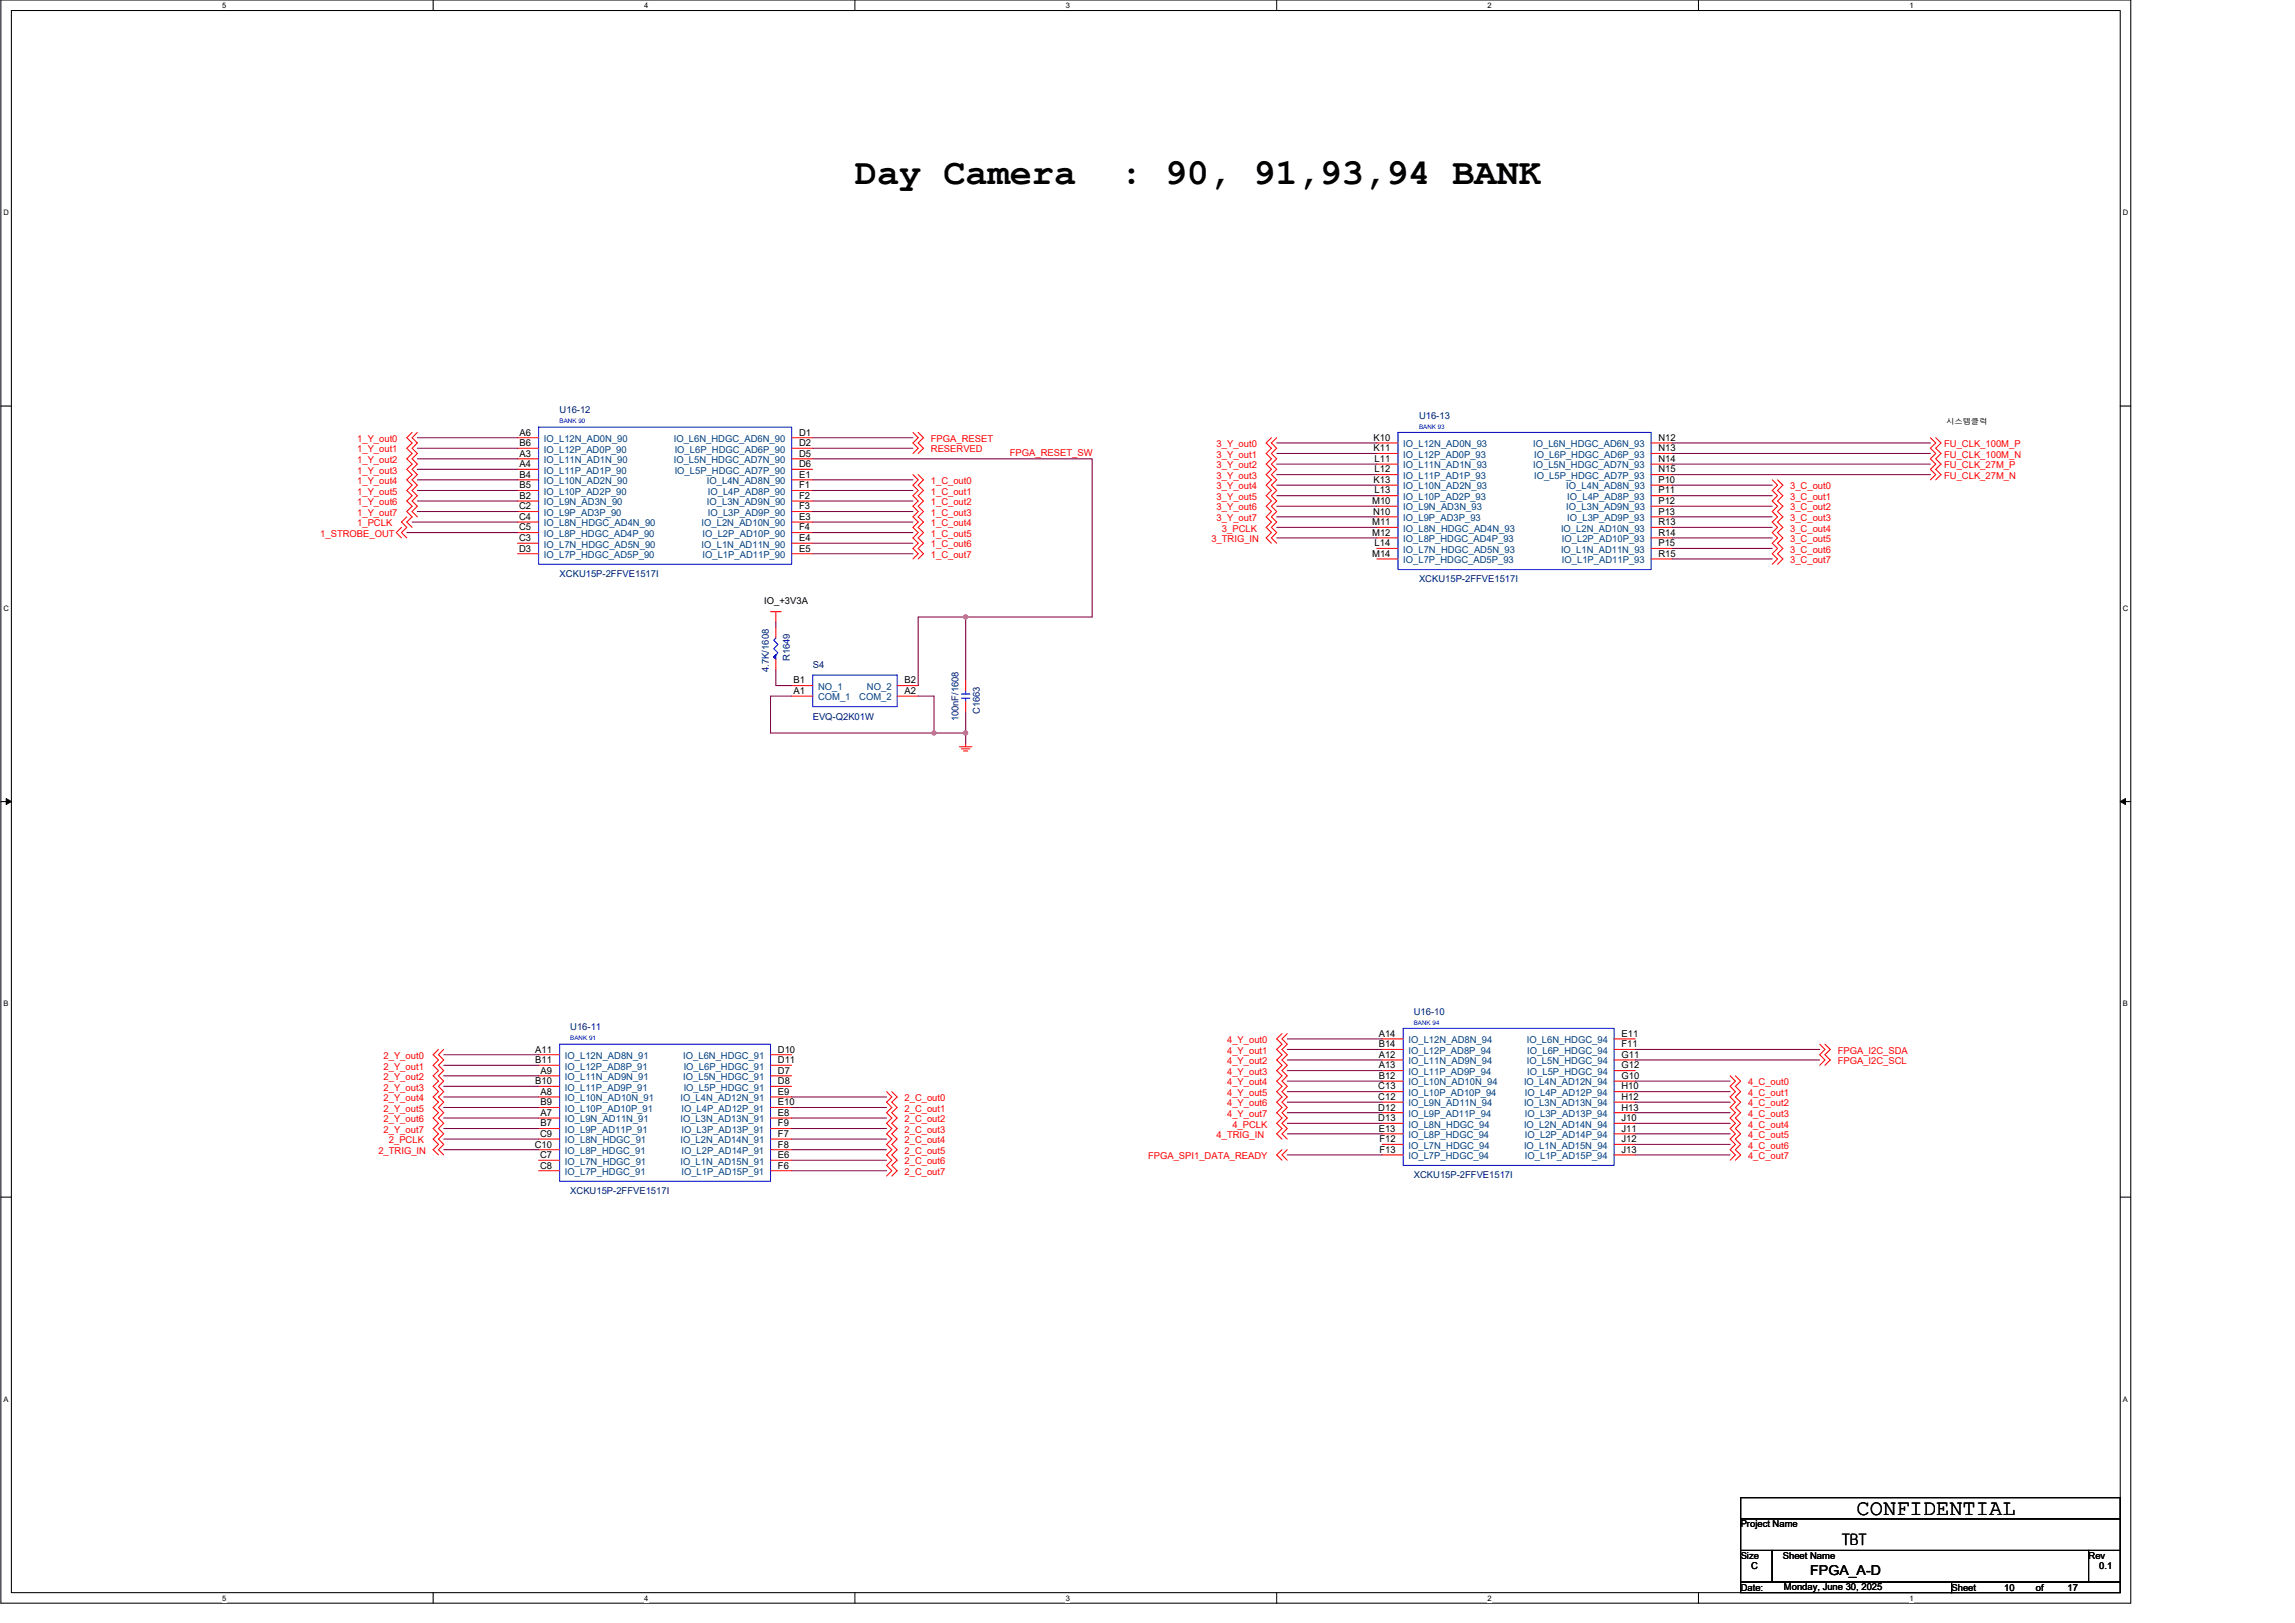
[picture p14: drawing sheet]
<svg xmlns="http://www.w3.org/2000/svg" width="420mm" height="297mm" viewBox="0 0 420 297" stroke-linecap="round" stroke-linejoin="round" font-family="sans-serif">
<defs><g id="words">
<g font-size="6.8">
<text x="156.5" y="33.6">Day Camera</text>
<text x="205.1" y="33.6">: 90, 91,93,94 BANK</text>
</g>
<text font-size="4" x="339.9" y="277.3">CONFIDENTIAL</text>
<text font-size="2.9" x="337.2" y="282.8">TBT</text>
<text font-size="2.5" x="331.4" y="288.3">FPGA_A-D</text>
<g font-size="1.7" fill="#000080">
<text x="102.5" y="75.7">U16-12</text>
<text x="259.8" y="76.6">U16-13</text>
<text x="102.5" y="105.6">XCKU15P-2FFVE1517I</text>
<text x="259.8" y="106.6">XCKU15P-2FFVE1517I</text>
<text x="140.7" y="123" transform="rotate(-90 140.7 123)">4.7K/1608</text>
<text x="144.6" y="121" transform="rotate(-90 144.6 121)">R1649</text>
<text x="148.8" y="122.2">S4</text>
<text x="148.8" y="131.8">EVQ-Q2K01W</text>
<text x="179.4" y="130.7" transform="rotate(-90 179.4 130.7)">C1663</text>
<text x="175.5" y="132" transform="rotate(-90 175.5 132)">100nF/1608</text>
<text x="258.8" y="185.7">U16-10</text>
<text x="104.4" y="188.6">U16-11</text>
<text x="258.8" y="215.6">XCKU15P-2FFVE1517I</text>
<text x="104.4" y="218.5">XCKU15P-2FFVE1517I</text>
</g>
<g font-size="1.7" fill="#f00">
<text x="65.4" y="80.9">1_Y_out0</text>
<text x="65.4" y="82.8">1_Y_out1</text>
<text x="170.4" y="80.9">FPGA_RESET</text>
<text x="170.4" y="82.8">RESERVED</text>
<text x="184.9" y="83.5">FPGA_RESET_SW</text>
<text x="222.7" y="81.9">3_Y_out0</text>
<text x="222.7" y="83.8">3_Y_out1</text>
<text x="355.9" y="81.9">FU_CLK_100M_P</text>
<text x="355.9" y="83.8">FU_CLK_100M_N</text>
<text x="65.4" y="84.8">1_Y_out2</text>
<text x="65.4" y="86.7">1_Y_out3</text>
<text x="65.4" y="88.6">1_Y_out4</text>
<text x="170.4" y="88.6">1_C_out0</text>
<text x="222.7" y="85.7">3_Y_out2</text>
<text x="222.7" y="87.6">3_Y_out3</text>
<text x="222.7" y="89.6">3_Y_out4</text>
<text x="327.7" y="89.6">3_C_out0</text>
<text x="355.9" y="87.6">FU_CLK_27M_N</text>
<text x="355.9" y="85.7">FU_CLK_27M_P</text>
<text x="65.4" y="90.5">1_Y_out5</text>
<text x="65.4" y="92.5">1_Y_out6</text>
<text x="65.4" y="94.4">1_Y_out7</text>
<text x="170.4" y="90.5">1_C_out1</text>
<text x="170.4" y="92.5">1_C_out2</text>
<text x="170.4" y="94.4">1_C_out3</text>
<text x="222.7" y="91.5">3_Y_out5</text>
<text x="222.7" y="93.4">3_Y_out6</text>
<text x="222.7" y="95.4">3_Y_out7</text>
<text x="327.7" y="91.5">3_C_out1</text>
<text x="327.7" y="93.4">3_C_out2</text>
<text x="327.7" y="95.4">3_C_out3</text>
<text x="58.6" y="98.3">1_STROBE_OUT</text>
<text x="65.4" y="96.3">1_PCLK</text>
<text x="170.4" y="96.3">1_C_out4</text>
<text x="170.4" y="98.3">1_C_out5</text>
<text x="170.4" y="100.2">1_C_out6</text>
<text x="221.8" y="99.2">3_TRIG_IN</text>
<text x="223.7" y="97.3">3_PCLK</text>
<text x="327.7" y="97.3">3_C_out4</text>
<text x="327.7" y="99.2">3_C_out5</text>
<text x="327.7" y="101.2">3_C_out6</text>
<text x="170.4" y="102.1">1_C_out7</text>
<text x="327.7" y="103.1">3_C_out7</text>
<text x="224.7" y="190.9">4_Y_out0</text>
<text x="70.2" y="193.8">2_Y_out0</text>
<text x="70.2" y="195.7">2_Y_out1</text>
<text x="70.2" y="197.7">2_Y_out2</text>
<text x="224.7" y="192.8">4_Y_out1</text>
<text x="224.7" y="194.8">4_Y_out2</text>
<text x="224.7" y="196.7">4_Y_out3</text>
<text x="336.4" y="192.8">FPGA_I2C_SDA</text>
<text x="336.4" y="194.8">FPGA_I2C_SCL</text>
<text x="70.2" y="199.6">2_Y_out3</text>
<text x="70.2" y="201.5">2_Y_out4</text>
<text x="70.2" y="203.5">2_Y_out5</text>
<text x="165.6" y="201.5">2_C_out0</text>
<text x="165.6" y="203.5">2_C_out1</text>
<text x="224.7" y="198.6">4_Y_out4</text>
<text x="224.7" y="200.6">4_Y_out5</text>
<text x="224.7" y="202.5">4_Y_out6</text>
<text x="320" y="198.6">4_C_out0</text>
<text x="320" y="200.6">4_C_out1</text>
<text x="320" y="202.5">4_C_out2</text>
<text x="70.2" y="205.4">2_Y_out6</text>
<text x="70.2" y="207.3">2_Y_out7</text>
<text x="71.2" y="209.3">2_PCLK</text>
<text x="165.6" y="205.4">2_C_out2</text>
<text x="165.6" y="207.3">2_C_out3</text>
<text x="165.6" y="209.3">2_C_out4</text>
<text x="222.7" y="208.3">4_TRIG_IN</text>
<text x="224.7" y="204.4">4_Y_out7</text>
<text x="225.6" y="206.4">4_PCLK</text>
<text x="320" y="204.4">4_C_out3</text>
<text x="320" y="206.4">4_C_out4</text>
<text x="320" y="208.3">4_C_out5</text>
<text x="69.3" y="211.2">2_TRIG_IN</text>
<text x="165.6" y="211.2">2_C_out5</text>
<text x="165.6" y="213.1">2_C_out6</text>
<text x="165.6" y="215.1">2_C_out7</text>
<text x="210.2" y="212.2">FPGA_SPI1_DATA_READY</text>
<text x="320" y="210.2">4_C_out6</text>
<text x="320" y="212.2">4_C_out7</text>
</g>
<g font-size="1.7">
<text x="95.1" y="79.7">A6</text>
<text x="95.1" y="81.6">B6</text>
<text x="95.1" y="83.6">A3</text>
<text x="146.3" y="79.7">D1</text>
<text x="146.3" y="83.6">D5</text>
<text x="146.3" y="81.6">D2</text>
<text x="251.5" y="80.7">K10</text>
<text x="251.5" y="82.6">K11</text>
<text x="303.6" y="80.7">N12</text>
<text x="303.6" y="82.6">N13</text>
<text x="95.1" y="85.5">A4</text>
<text x="95.1" y="87.4">B4</text>
<text x="95.1" y="89.4">B5</text>
<text x="146.3" y="87.4">E1</text>
<text x="146.3" y="89.4">F1</text>
<text x="146.3" y="85.5">D6</text>
<text x="251.5" y="88.4">K13</text>
<text x="251.7" y="84.5">L11</text>
<text x="251.7" y="86.5">L12</text>
<text x="303.6" y="88.4">P10</text>
<text x="303.6" y="84.5">N14</text>
<text x="303.6" y="86.5">N15</text>
<text x="95" y="93.2">C2</text>
<text x="95" y="95.1">C4</text>
<text x="95.1" y="91.3">B2</text>
<text x="146.3" y="91.3">F2</text>
<text x="146.3" y="93.2">F3</text>
<text x="146.3" y="95.1">E3</text>
<text x="251.2" y="92.2">M10</text>
<text x="251.4" y="94.2">N10</text>
<text x="251.7" y="90.3">L13</text>
<text x="303.6" y="92.2">P12</text>
<text x="303.6" y="90.3">P11</text>
<text x="303.6" y="94.2">P13</text>
<text x="95" y="97.1">C5</text>
<text x="95" y="99">C3</text>
<text x="95" y="100.9">D3</text>
<text x="146.3" y="97.1">F4</text>
<text x="146.3" y="100.9">E5</text>
<text x="146.3" y="99">E4</text>
<text x="251.2" y="96.1">M11</text>
<text x="251.2" y="98">M12</text>
<text x="251.2" y="101.9">M14</text>
<text x="251.7" y="100">L14</text>
<text x="303.6" y="98">R14</text>
<text x="303.6" y="101.9">R15</text>
<text x="303.6" y="96.1">R13</text>
<text x="303.6" y="100">P15</text>
<text x="139.9" y="110.6">IO_+3V3A</text>
<text x="145.3" y="125.1">B1</text>
<text x="165.6" y="125.1">B2</text>
<text x="145.3" y="127">A1</text>
<text x="165.6" y="127">A2</text>
<text x="252.4" y="189.7">A14</text>
<text x="252.4" y="191.7">B14</text>
<text x="296.9" y="189.7">E11</text>
<text x="296.9" y="191.7">F11</text>
<text x="98" y="192.6">A11</text>
<text x="98" y="194.6">B11</text>
<text x="99" y="196.5">A9</text>
<text x="142.4" y="192.6">D10</text>
<text x="142.4" y="196.5">D7</text>
<text x="142.4" y="194.6">D11</text>
<text x="252.4" y="193.6">A12</text>
<text x="252.4" y="195.5">A13</text>
<text x="252.4" y="197.5">B12</text>
<text x="296.9" y="193.6">G11</text>
<text x="296.9" y="197.5">G10</text>
<text x="296.9" y="195.5">G12</text>
<text x="98" y="198.4">B10</text>
<text x="99" y="200.4">A8</text>
<text x="99" y="202.3">B9</text>
<text x="142.4" y="202.3">E10</text>
<text x="142.4" y="200.4">E9</text>
<text x="142.4" y="198.4">D8</text>
<text x="252.3" y="199.4">C13</text>
<text x="252.3" y="201.3">C12</text>
<text x="252.3" y="203.2">D12</text>
<text x="296.9" y="199.4">H10</text>
<text x="296.9" y="201.3">H12</text>
<text x="296.9" y="203.2">H13</text>
<text x="98.9" y="208.1">C9</text>
<text x="99" y="204.2">A7</text>
<text x="99" y="206.1">B7</text>
<text x="142.4" y="206.1">F9</text>
<text x="142.4" y="204.2">E8</text>
<text x="142.4" y="208.1">F7</text>
<text x="252.3" y="205.2">D13</text>
<text x="252.4" y="207.1">E13</text>
<text x="252.5" y="209">F12</text>
<text x="296.9" y="205.2">J10</text>
<text x="296.9" y="207.1">J11</text>
<text x="296.9" y="209">J12</text>
<text x="97.9" y="210">C10</text>
<text x="98.9" y="211.9">C7</text>
<text x="98.9" y="213.9">C8</text>
<text x="142.4" y="210">F8</text>
<text x="142.4" y="213.9">F6</text>
<text x="142.4" y="211.9">E6</text>
<text x="252.5" y="211">F13</text>
<text x="296.9" y="211">J13</text>
<text x="318.7" y="279.5">Project Name</text>
<text x="318.7" y="285.3">Size</text>
<text x="320.6" y="287.2">C</text>
<text x="326.4" y="285.3">Sheet Name</text>
<text x="382.4" y="285.3">Rev</text>
<text x="384.3" y="287.2">0.1</text>
<text x="318.7" y="291.1">Date:</text>
<text x="326.6" y="290.9">Monday, June 30, 2025</text>
<text x="357.3" y="291.1">Sheet</text>
<text x="366.9" y="291.1">10</text>
<text x="372.7" y="291.1">of</text>
<text x="378.5" y="291.1">17</text>
</g>
<g font-size="1.7" fill="#004080">
<text x="99.6" y="80.9">IO_L12N_AD0N_90</text>
<text x="99.6" y="82.8">IO_L12P_AD0P_90</text>
<text x="123.3" y="80.9">IO_L6N_HDGC_AD6N_90</text>
<text x="123.5" y="82.8">IO_L6P_HDGC_AD6P_90</text>
<text x="256.9" y="81.9">IO_L12N_AD0N_93</text>
<text x="256.9" y="83.8">IO_L12P_AD0P_93</text>
<text x="280.7" y="81.9">IO_L6N_HDGC_AD6N_93</text>
<text x="280.8" y="83.8">IO_L6P_HDGC_AD6P_93</text>
<text x="99.6" y="84.8">IO_L11N_AD1N_90</text>
<text x="99.6" y="86.7">IO_L11P_AD1P_90</text>
<text x="99.6" y="88.6">IO_L10N_AD2N_90</text>
<text x="123.3" y="84.8">IO_L5N_HDGC_AD7N_90</text>
<text x="123.5" y="86.7">IO_L5P_HDGC_AD7P_90</text>
<text x="129.4" y="88.6">IO_L4N_AD8N_90</text>
<text x="256.9" y="85.7">IO_L11N_AD1N_93</text>
<text x="256.9" y="87.7">IO_L11P_AD1P_93</text>
<text x="256.9" y="89.6">IO_L10N_AD2N_93</text>
<text x="280.7" y="85.7">IO_L5N_HDGC_AD7N_93</text>
<text x="280.8" y="87.7">IO_L5P_HDGC_AD7P_93</text>
<text x="286.8" y="89.6">IO_L4N_AD8N_93</text>
<text x="99.6" y="90.6">IO_L10P_AD2P_90</text>
<text x="99.6" y="92.5">IO_L9N_AD3N_90</text>
<text x="99.6" y="94.4">IO_L9P_AD3P_90</text>
<text x="129.4" y="92.5">IO_L3N_AD9N_90</text>
<text x="129.6" y="90.6">IO_L4P_AD8P_90</text>
<text x="129.6" y="94.4">IO_L3P_AD9P_90</text>
<text x="256.9" y="91.5">IO_L10P_AD2P_93</text>
<text x="256.9" y="93.4">IO_L9N_AD3N_93</text>
<text x="256.9" y="95.4">IO_L9P_AD3P_93</text>
<text x="286.8" y="93.4">IO_L3N_AD9N_93</text>
<text x="286.9" y="91.5">IO_L4P_AD8P_93</text>
<text x="286.9" y="95.4">IO_L3P_AD9P_93</text>
<text x="99.6" y="96.3">IO_L8N_HDGC_AD4N_90</text>
<text x="99.6" y="98.3">IO_L8P_HDGC_AD4P_90</text>
<text x="99.6" y="100.2">IO_L7N_HDGC_AD5N_90</text>
<text x="128.4" y="96.3">IO_L2N_AD10N_90</text>
<text x="128.4" y="100.2">IO_L1N_AD11N_90</text>
<text x="128.6" y="98.3">IO_L2P_AD10P_90</text>
<text x="256.9" y="97.3">IO_L8N_HDGC_AD4N_93</text>
<text x="256.9" y="99.2">IO_L8P_HDGC_AD4P_93</text>
<text x="256.9" y="101.2">IO_L7N_HDGC_AD5N_93</text>
<text x="285.8" y="97.3">IO_L2N_AD10N_93</text>
<text x="285.8" y="101.2">IO_L1N_AD11N_93</text>
<text x="286" y="99.2">IO_L2P_AD10P_93</text>
<text x="99.6" y="102.1">IO_L7P_HDGC_AD5P_90</text>
<text x="128.6" y="102.1">IO_L1P_AD11P_90</text>
<text x="256.9" y="103.1">IO_L7P_HDGC_AD5P_93</text>
<text x="286" y="103.1">IO_L1P_AD11P_93</text>
<text x="149.8" y="128.2">COM_1</text>
<text x="149.8" y="126.3">NO_1</text>
<text x="157.3" y="128.2">COM_2</text>
<text x="158.7" y="126.3">NO_2</text>
<text x="257.9" y="190.9">IO_L12N_AD8N_94</text>
<text x="279.5" y="190.9">IO_L6N_HDGC_94</text>
<text x="103.4" y="193.8">IO_L12N_AD8N_91</text>
<text x="103.4" y="195.7">IO_L12P_AD8P_91</text>
<text x="103.4" y="197.7">IO_L11N_AD9N_91</text>
<text x="125.1" y="193.8">IO_L6N_HDGC_91</text>
<text x="125.1" y="197.7">IO_L5N_HDGC_91</text>
<text x="125.2" y="195.7">IO_L6P_HDGC_91</text>
<text x="257.9" y="192.8">IO_L12P_AD8P_94</text>
<text x="257.9" y="194.8">IO_L11N_AD9N_94</text>
<text x="257.9" y="196.7">IO_L11P_AD9P_94</text>
<text x="279.5" y="194.8">IO_L5N_HDGC_94</text>
<text x="279.6" y="192.8">IO_L6P_HDGC_94</text>
<text x="279.6" y="196.7">IO_L5P_HDGC_94</text>
<text x="103.4" y="199.6">IO_L11P_AD9P_91</text>
<text x="103.4" y="201.5">IO_L10N_AD10N_91</text>
<text x="103.4" y="203.5">IO_L10P_AD10P_91</text>
<text x="124.6" y="201.5">IO_L4N_AD12N_91</text>
<text x="124.7" y="203.5">IO_L4P_AD12P_91</text>
<text x="125.2" y="199.6">IO_L5P_HDGC_91</text>
<text x="257.9" y="198.6">IO_L10N_AD10N_94</text>
<text x="257.9" y="200.6">IO_L10P_AD10P_94</text>
<text x="257.9" y="202.5">IO_L9N_AD11N_94</text>
<text x="279" y="198.6">IO_L4N_AD12N_94</text>
<text x="279" y="202.5">IO_L3N_AD13N_94</text>
<text x="279.2" y="200.6">IO_L4P_AD12P_94</text>
<text x="103.4" y="205.4">IO_L9N_AD11N_91</text>
<text x="103.4" y="207.3">IO_L9P_AD11P_91</text>
<text x="103.4" y="209.3">IO_L8N_HDGC_91</text>
<text x="124.6" y="205.4">IO_L3N_AD13N_91</text>
<text x="124.6" y="209.3">IO_L2N_AD14N_91</text>
<text x="124.7" y="207.3">IO_L3P_AD13P_91</text>
<text x="257.9" y="204.4">IO_L9P_AD11P_94</text>
<text x="257.9" y="206.4">IO_L8N_HDGC_94</text>
<text x="257.9" y="208.3">IO_L8P_HDGC_94</text>
<text x="279" y="206.4">IO_L2N_AD14N_94</text>
<text x="279.2" y="204.4">IO_L3P_AD13P_94</text>
<text x="279.2" y="208.3">IO_L2P_AD14P_94</text>
<text x="103.4" y="211.2">IO_L8P_HDGC_91</text>
<text x="103.4" y="213.1">IO_L7N_HDGC_91</text>
<text x="103.4" y="215.1">IO_L7P_HDGC_91</text>
<text x="124.6" y="213.1">IO_L1N_AD15N_91</text>
<text x="124.7" y="211.2">IO_L2P_AD14P_91</text>
<text x="124.7" y="215.1">IO_L1P_AD15P_91</text>
<text x="257.9" y="210.2">IO_L7N_HDGC_94</text>
<text x="257.9" y="212.2">IO_L7P_HDGC_94</text>
<text x="279" y="210.2">IO_L1N_AD15N_94</text>
<text x="279.2" y="212.2">IO_L1P_AD15P_94</text>
</g>
<g font-size="1.4">
<text x="40.7" y="1.5">5</text>
<text x="117.9" y="1.5">4</text>
<text x="195.1" y="1.5">3</text>
<text x="272.3" y="1.5">2</text>
<text x="349.6" y="1.5">1</text>
<text x=".6" y="39.4">D</text>
<text x="388.7" y="39.4">D</text>
<text x=".6" y="111.8">C</text>
<text x="388.7" y="111.8">C</text>
<text x=".6" y="184.1">B</text>
<text x="388.7" y="184.1">B</text>
<text x=".6" y="256.5">A</text>
<text x="388.7" y="256.5">A</text>
<text x="40.7" y="292.9">5</text>
<text x="117.9" y="292.9">4</text>
<text x="195.1" y="292.9">3</text>
<text x="272.3" y="292.9">2</text>
<text x="349.6" y="292.9">1</text>
</g>
<text font-size="1.3" x="356.3" y="77.6">시스템클럭</text>
<g font-size="1.1" fill="#00f">
<text x="102.5" y="77.5">BANK 90</text>
<text x="259.8" y="78.4">BANK 93</text>
<text x="104.4" y="190.4">BANK 91</text>
<text x="258.8" y="187.5">BANK 94</text>
</g>
</g></defs>
<path d="M.2 0h389.9v293.4h-389.9zM2.1 1.9h386.1v289.6h-386.1z" fill="none" stroke="#000" stroke-width=".19"/>
<g fill="#fff">
<path d="M40.7 .2h.8v1.6h-.8z"/>
<path d="M40.7 291.7h.8v1.5h-.8z"/>
</g>
<path d="M79.3 0v1.9M79.3 291.5v1.9" fill="none" stroke="#000" stroke-width=".19"/>
<g fill="#fff">
<path d="M117.9 .2h.8v1.6h-.8z"/>
<path d="M117.9 291.7h.8v1.5h-.8z"/>
</g>
<path d="M156.5 0v1.9M156.5 291.5v1.9" fill="none" stroke="#000" stroke-width=".19"/>
<g fill="#fff">
<path d="M195.1 .2h.8v1.6h-.8z"/>
<path d="M195.1 291.7h.8v1.5h-.8z"/>
</g>
<path d="M233.7 0v1.9M233.7 291.5v1.9" fill="none" stroke="#000" stroke-width=".19"/>
<g fill="#fff">
<path d="M272.3 .2h.8v1.6h-.8z"/>
<path d="M272.3 291.7h.8v1.5h-.8z"/>
</g>
<path d="M310.9 0v1.9M310.9 291.5v1.9" fill="none" stroke="#000" stroke-width=".19"/>
<g fill="#fff">
<path d="M349.6 .2h.7v1.6h-.7z"/>
<path d="M349.6 291.7h.7v1.5h-.7z"/>
<path d="M.6 38.1h1v1.6h-1z"/>
<path d="M388.7 38.1h.9v1.6h-.9z"/>
<path d="M.6 110.5h1v1.6h-1z"/>
<path d="M388.7 110.5h.9v1.6h-.9z"/>
</g>
<path d="M.2 74.3h1.9M388.2 74.3h1.9" fill="none" stroke="#000" stroke-width=".19"/>
<g fill="#fff">
<path d="M.6 182.9h1v1.5h-1z"/>
<path d="M388.7 182.9h.9v1.5h-.9z"/>
</g>
<path d="M.2 146.7h1.9M388.2 146.7h1.9" fill="none" stroke="#000" stroke-width=".19"/>
<path d="M1.1 146.2l1 .5-1 .5zM388.2 146.7l.9-.5v1z" fill="#000" stroke="#000" stroke-width=".18"/>
<g fill="#fff">
<path d="M.6 255.3h1v1.5h-1z"/>
<path d="M388.7 255.3h.9v1.5h-.9z"/>
</g>
<path d="M.2 219.1h1.9M388.2 219.1h1.9M318.7 278h69.5v5.8h-69.5zM318.7 274.1h69.5v3.9h-69.5zM318.7 283.8h5.8v5.8h-5.8zM318.7 289.6h38.6v1.9h-38.6zM324.5 283.8h57.9v5.8h-57.9zM357.3 289.6h30.9v1.9h-30.9zM382.4 283.8h5.8v5.8h-5.8z" fill="none" stroke="#000" stroke-width=".19"/>
<g fill="none" stroke="#f00" stroke-width=".19">
<path d="M75.4 79.1l-.9 1 .9 1-.9 .9 .9 1-.9 1 .9 .9-.9 1 .9 1-.9 .9 .9 1-.9 1 .9 .9-.9 1 .9 .9-.9 1 .9 1-.9 .9 .9 1M76.4 79.1l-1 1 1 1-1 .9 1 1-1 1 1 .9-1 1 1 1-1 .9 1 1-1 1 1 .9-1 1 1 .9-1 1 1 1M167.1 79.1l1 1-1 1 1 .9-1 1M168.1 79.1l1 1-1 1 1 .9-1 1M73.5 96.5l-1 1 1 .9M74.5 94.6l-1 .9 1 1-1 1 1 .9M94.8 80.1h3.8M94.8 82h3.8M94.8 84h3.8M94.8 85.9h3.8M94.8 87.8h3.8M94.8 89.8h3.8"/>
<path d="M94.8 91.7h3.8M94.8 93.6h3.8M94.8 95.5h3.8M94.8 97.5h3.8M94.8 99.4h3.8M144.9 80.1h3.9M144.9 82h3.9M144.9 84h3.9M144.9 85.9h3.9M144.9 87.8h3.9M144.9 89.8h3.9M144.9 91.7h3.9"/>
<path d="M144.9 93.6h3.9M144.9 95.5h3.9M144.9 97.5h3.9M144.9 99.4h3.9M167.1 86.9l1 .9-1 1 1 1-1 .9 1 1-1 .9 1 1-1 1 1 .9-1 1 1 1-1 .9 1 1-1 1 1 .9-1 1M168.1 86.9l1 .9-1 1 1 1-1 .9 1 1-1 .9 1 1-1 1 1 .9-1 1 1 1-1 .9 1 1-1 1 1 .9-1 1M232.8 80.1l-1 1 1 .9-1 1 1 1-1 .9 1 1-1 1 1 .9-1 1 1 1-1 .9 1 1-1 .9 1 1-1 1 1 .9-1 1 1 1-1 .9 1 1M233.7 80.1l-.9 1 .9 .9-.9 1 .9 1-.9 .9 .9 1-.9 1 .9 .9-.9 1 .9 1-.9 .9 .9 1-.9 .9 .9 1-.9 1 .9 .9-.9 1 .9 1-.9 .9 .9 1M252.1 81.1h3.8M252.1 83h3.8M252.1 84.9h3.8M252.1 86.9h3.8"/>
<path d="M252.1 88.8h3.8M252.1 90.7h3.8M252.1 92.6h3.8M252.1 94.6h3.8M252.1 96.5h3.8M252.1 98.4h3.8M302.3 81.1h3.8M302.3 83h3.8M302.3 84.9h3.8M302.3 86.9h3.8M302.3 88.8h3.8M302.3 90.7h3.8"/>
<path d="M302.3 92.6h3.8M302.3 94.6h3.8M302.3 96.5h3.8M302.3 98.4h3.8M324.5 87.8l.9 1-.9 1 .9 .9-.9 1 .9 .9-.9 1 .9 1-.9 .9 .9 1-.9 1 .9 .9-.9 1 .9 1-.9 .9 .9 1-.9 1M325.4 87.8l1 1-1 1 1 .9-1 1 1 .9-1 1 1 1-1 .9 1 1-1 1 1 .9-1 1 1 1-1 .9 1 1-1 1M353.4 80.1l1 1-1 .9 1 1-1 1 1 .9-1 1 1 1-1 .9M354.4 80.1l1 1-1 .9 1 1-1 1 1 .9-1 1 1 1-1 .9M94.8 101.3h3.8M141.1 112h1.9M142 112v1.9M142 114.9v1.9"/>
<path d="M144.9 101.3h3.9M252.1 100.4h3.8M252.1 102.3h3.8M302.3 100.4h3.8M302.3 102.3h3.8M142 120.6v2M144.9 127.4h3.9M144.9 125.5h3.9M164.2 127.4h3.9M164.2 125.5h3.9M175.6 136.7h2.3M176 137.1h1.6"/>
<path d="M176.4 137.4h.8M176.8 136.1v.6M176.8 124.5v1.9M176.8 128.4v1.9M80.3 192.1l-1 .9 1 1-1 1 1 .9-1 1 1 1-1 .9 1 1-1 1 1 .9-1 1 1 .9-1 1 1 1-1 .9 1 1-1 1 1 .9-1 1 1 1M81.2 192.1l-.9 .9 .9 1-.9 1 .9 .9-.9 1 .9 1-.9 .9 .9 1-.9 1 .9 .9-.9 1 .9 .9-.9 1 .9 1-.9 .9 .9 1-.9 1 .9 .9-.9 1 .9 1M98.6 193h3.9M98.6 195h3.9M98.6 196.9h3.9M98.6 198.8h3.9M141.1 193h3.8M141.1 195h3.8"/>
<path d="M141.1 196.9h3.8M141.1 198.8h3.8M162.3 199.8l1 1-1 .9 1 1-1 .9 1 1-1 1 1 .9-1 1 1 1-1 .9 1 1-1 1 1 .9-1 1 1 1-1 .9M163.3 199.8l.9 1-.9 .9 .9 1-.9 .9 .9 1-.9 1 .9 .9-.9 1 .9 1-.9 .9 .9 1-.9 1 .9 .9-.9 1 .9 1-.9 .9M234.7 189.2l-1 .9 1 1-1 1 1 .9-1 1 1 1-1 .9 1 1-1 1 1 .9-1 1 1 1-1 .9 1 1-1 .9 1 1-1 1 1 .9-1 1 1 1M235.7 189.2l-1 .9 1 1-1 1 1 .9-1 1 1 1-1 .9 1 1-1 1 1 .9-1 1 1 1-1 .9 1 1-1 .9 1 1-1 1 1 .9-1 1 1 1M253 190.1h3.9M253 192.1h3.9M253 194h3.9M253 195.9h3.9M253 197.9h3.9M253 199.8h3.9"/>
<path d="M295.5 190.1h3.9M295.5 192.1h3.9M295.5 194h3.9M295.5 195.9h3.9M295.5 197.9h3.9M295.5 199.8h3.9M316.7 196.9l1 1-1 .9 1 1-1 1 1 .9-1 1 1 .9-1 1 1 1-1 .9 1 1-1 1 1 .9-1 1 1 1-1 .9M317.7 196.9l1 1-1 .9 1 1-1 1 1 .9-1 1 1 .9-1 1 1 1-1 .9 1 1-1 1 1 .9-1 1 1 1-1 .9M333.2 191.1l.9 1-.9 .9 .9 1-.9 1M334.1 191.1l1 1-1 .9 1 1-1 1M98.6 200.8h3.9M98.6 202.7h3.9"/>
<path d="M98.6 204.6h3.9M98.6 206.5h3.9M98.6 208.5h3.9M98.6 210.4h3.9M98.6 212.3h3.9M98.6 214.3h3.9M141.1 200.8h3.8M141.1 202.7h3.8M141.1 204.6h3.8M141.1 206.5h3.8M141.1 208.5h3.8M141.1 210.4h3.8"/>
<path d="M141.1 212.3h3.8M141.1 214.3h3.8M234.7 210.4l-1 1 1 .9M235.7 210.4l-1 1 1 .9M253 201.7h3.9M253 203.6h3.9M253 205.6h3.9M253 207.5h3.9M253 209.4h3.9M253 211.4h3.9M295.5 201.7h3.9M295.5 203.6h3.9"/>
<path d="M295.5 205.6h3.9M295.5 207.5h3.9M295.5 209.4h3.9M295.5 211.4h3.9"/>
</g>
<g fill="none" stroke="#00f" stroke-width=".19">
<path d="M98.6 78.2h46.3v25.1h-46.3zM255.9 79.1h46.4v25.1h-46.4zM98.6 80.1h.1M98.6 82h.1M98.6 84h.1M98.6 85.9h.1M98.6 87.8h.1M98.6 89.8h.1M98.6 91.7h.1M98.6 93.6h.1M98.6 95.5h.1M98.6 97.5h.1"/>
<path d="M98.6 99.4h.1M144.9 80.1h.1M144.9 82h.1M144.9 84h.1M144.9 85.9h.1M144.9 87.8h.1M144.9 89.8h.1M144.9 91.7h.1M144.9 93.6h.1M144.9 95.5h.1M144.9 97.5h.1M144.9 99.4h.1"/>
<path d="M255.9 81.1h.1M255.9 83h.1M255.9 84.9h.1M255.9 86.9h.1M255.9 88.8h.1M255.9 90.7h.1M255.9 92.6h.1M255.9 94.6h.1M255.9 96.5h.1M255.9 98.4h.1M302.3 81.1h.1M302.3 83h.1"/>
<path d="M302.3 84.9h.1M302.3 86.9h.1M302.3 88.8h.1M302.3 90.7h.1M302.3 92.6h.1M302.3 94.6h.1M302.3 96.5h.1M302.3 98.4h.1M98.6 101.3h.1M142 116.8l-.3 .4 .7 .7-.7 .8 .7 .8-.7 .8 .3 .3M144.9 101.3h.1M255.9 100.4h.1"/>
<path d="M255.9 102.3h.1M302.3 100.4h.1M302.3 102.3h.1M148.8 123.5h15.4v5.8h-15.4zM176 127h1.6M176 127.8h1.6M176.8 127.8v.6M176.8 126.4v.6M102.5 191.1h38.6v25.1h-38.6zM102.5 193h.1M102.5 195h.1M102.5 196.9h.1"/>
<path d="M102.5 198.8h.1M141.1 193h.1M141.1 195h.1M141.1 196.9h.1M141.1 198.8h.1M256.9 188.2h38.6v25.1h-38.6zM256.9 190.1h.1M256.9 192.1h.1M256.9 194h.1M256.9 195.9h.1M256.9 197.9h.1M256.9 199.8h.1"/>
<path d="M295.5 190.1h.1M295.5 192.1h.1M295.5 194h.1M295.5 195.9h.1M295.5 197.9h.1M295.5 199.8h.1M102.5 200.8h.1M102.5 202.7h.1M102.5 204.6h.1M102.5 206.5h.1M102.5 208.5h.1M102.5 210.4h.1"/>
<path d="M102.5 212.3h.1M102.5 214.3h.1M141.1 200.8h.1M141.1 202.7h.1M141.1 204.6h.1M141.1 206.5h.1M141.1 208.5h.1M141.1 210.4h.1M141.1 212.3h.1M141.1 214.3h.1M256.9 201.7h.1M256.9 203.6h.1"/>
<path d="M256.9 205.6h.1M256.9 207.5h.1M256.9 209.4h.1M256.9 211.4h.1M295.5 201.7h.1M295.5 203.6h.1M295.5 205.6h.1M295.5 207.5h.1M295.5 209.4h.1M295.5 211.4h.1"/>
</g>
<path d="M142 119.9v.7l-.3-.3z" fill-rule="evenodd" fill="#00f" stroke="#00f" stroke-width=".19"/>
<g fill="none" stroke="#800040" stroke-width=".19">
<path d="M74.5 97.5h20.3M75.4 95.5h19.4M76.4 80.1h18.4M76.4 82h18.4M76.4 84h18.4M76.4 85.9h18.4M76.4 87.8h18.4M76.4 89.8h18.4M76.4 91.7h18.4M76.4 93.6h18.4M148.8 84h51.2v28.9h-23.2M148.8 80.1h18.3"/>
<path d="M148.8 82h18.3M148.8 87.8h18.3M148.8 89.8h18.3M148.8 91.7h18.3M148.8 93.6h18.3M148.8 95.5h18.3M148.8 97.5h18.3M148.8 99.4h18.3M233.7 96.5h18.4M233.7 98.4h18.4M233.7 81.1h18.4M233.7 83h18.4"/>
<path d="M233.7 84.9h18.4M233.7 86.9h18.4M233.7 88.8h18.4M233.7 90.7h18.4M233.7 92.6h18.4M233.7 94.6h18.4M306.1 81.1h47.3M306.1 83h47.3M306.1 86.9h47.3M306.1 84.9h47.3M306.1 88.8h18.4M306.1 90.7h18.4"/>
<path d="M306.1 92.6h18.4M306.1 94.6h18.4M306.1 96.5h18.4M306.1 98.4h18.4M142 113.9v1M148.8 101.3h18.3M176.8 112.9h-8.7v12.6M176.8 112.9v11.6M306.1 100.4h18.4M306.1 102.3h18.4M142 122.6v2.9h2.9M144.9 127.4h-3.8v6.8h29.9"/>
<path d="M168.1 127.4h2.9v6.8M171 134.2h5.8M176.8 130.3v3.9M176.8 134.2v1.9M81.2 193h17.4M81.2 195h17.4M81.2 196.9h17.4M81.2 198.8h17.4M235.7 190.1h17.3M235.7 192.1h17.3M235.7 194h17.3M235.7 195.9h17.3"/>
<path d="M235.7 197.9h17.3M235.7 199.8h17.3M299.4 192.1h33.8M299.4 194h33.8M299.4 197.9h17.3M299.4 199.8h17.3M81.2 208.5h17.4M81.2 210.4h17.4M81.2 200.8h17.4M81.2 202.7h17.4M81.2 204.6h17.4M81.2 206.5h17.4"/>
<path d="M144.9 200.8h17.4M144.9 202.7h17.4M144.9 204.6h17.4M144.9 206.5h17.4M144.9 208.5h17.4M144.9 210.4h17.4M144.9 212.3h17.4M144.9 214.3h17.4M235.7 211.4h17.3M235.7 205.6h17.3M235.7 207.5h17.3M235.7 201.7h17.3"/>
<path d="M235.7 203.6h17.3M299.4 201.7h17.3M299.4 203.6h17.3M299.4 205.6h17.3M299.4 207.5h17.3M299.4 209.4h17.3M299.4 211.4h17.3"/>
</g>
<g fill="#f0f" stroke="#f0f" stroke-width=".19">
<circle cx="176.8" cy="112.9" r=".38"/>
<circle cx="171" cy="134.1" r=".38"/>
<circle cx="176.8" cy="134.1" r=".38"/>
</g>
<use href="#words"/>
</svg>
